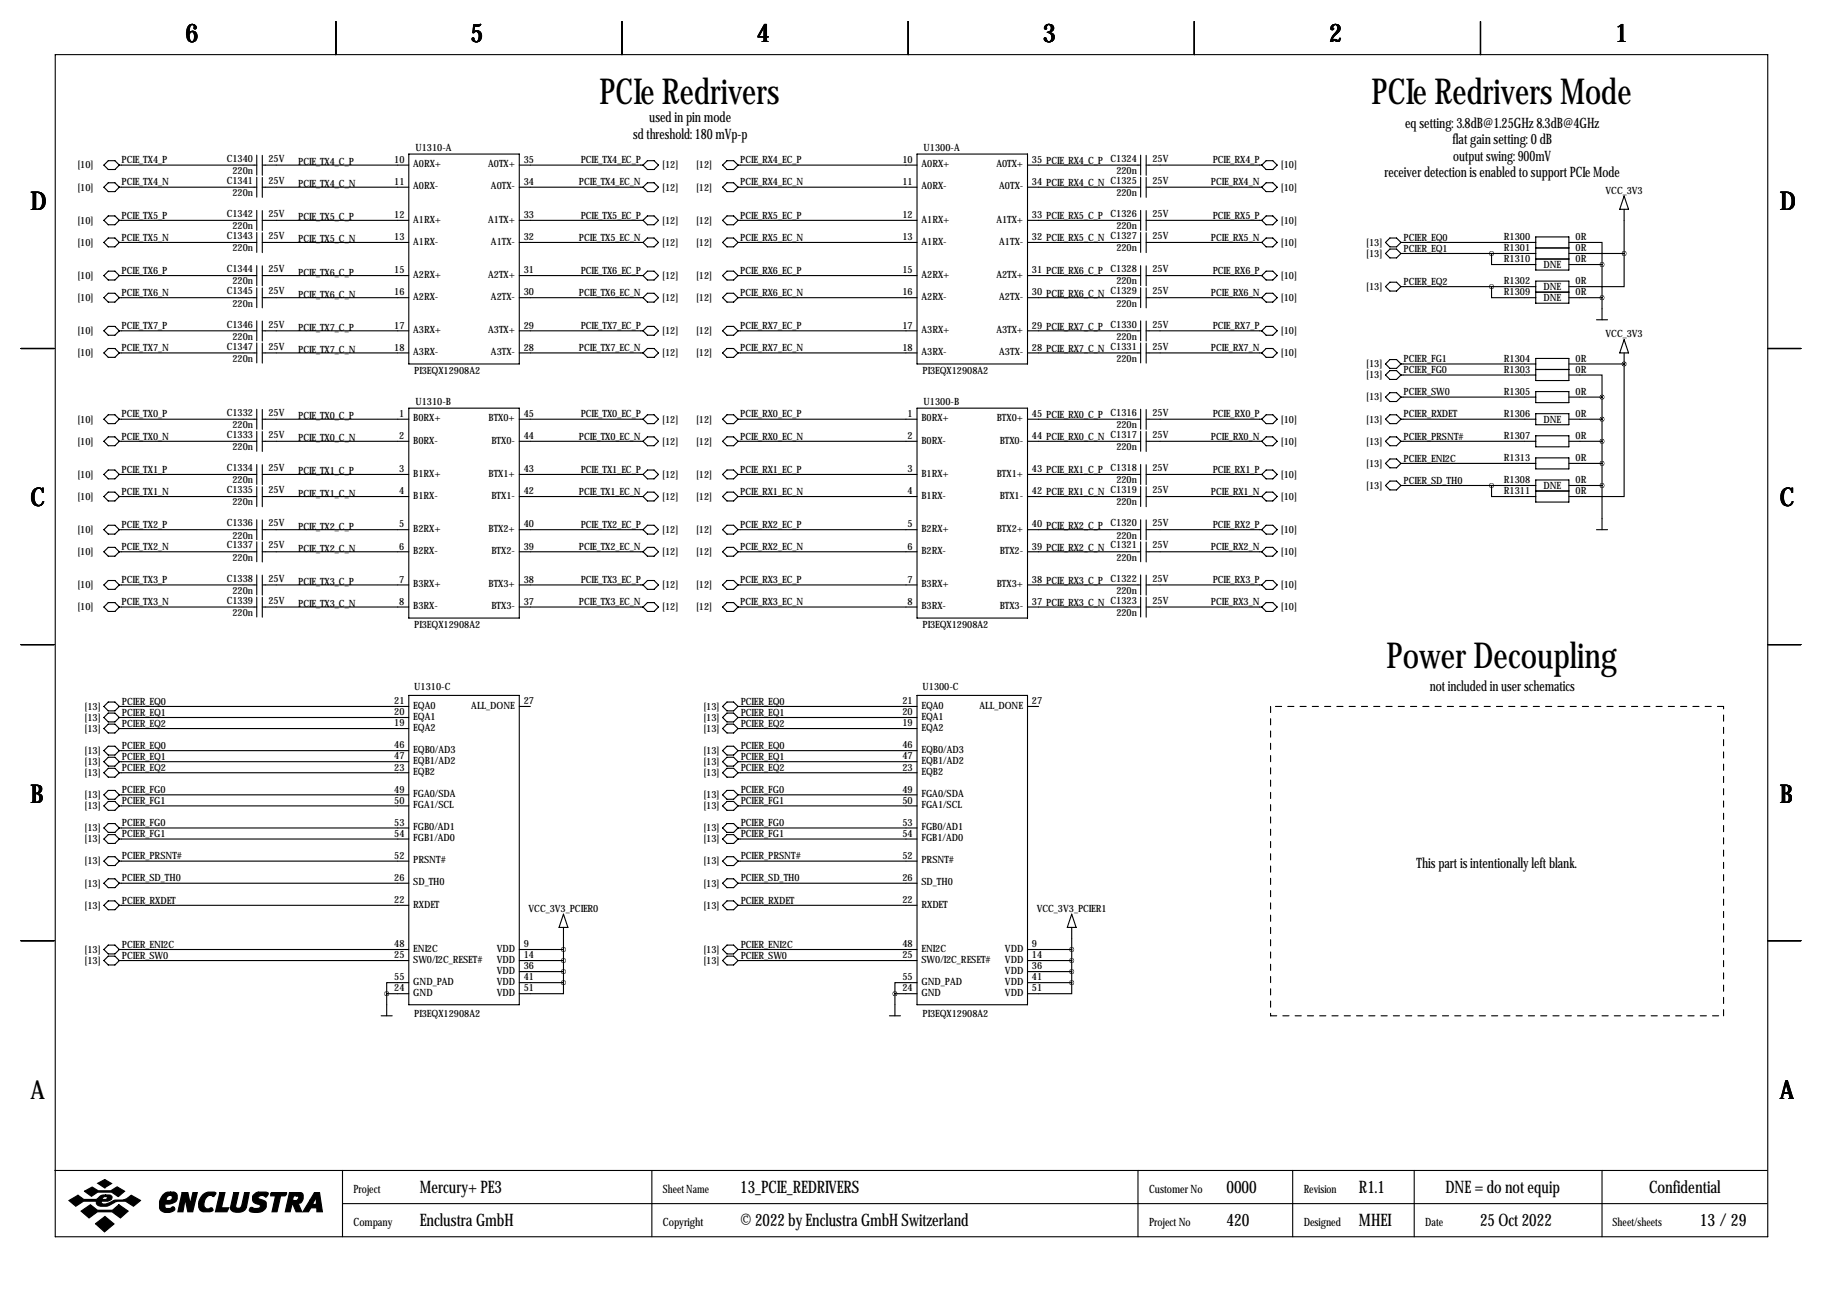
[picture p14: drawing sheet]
<svg xmlns="http://www.w3.org/2000/svg" width="419mm" height="297mm" viewBox="0 0 419 297" stroke-linecap="round" stroke-linejoin="round" font-family="sans-serif">
<defs><g id="words">
<g font-size="8.2">
<text x="137.8" y="24">PCIe Redrivers</text>
<text x="315.3" y="24">PCIe Redrivers Mode</text>
<text x="318.7" y="153.5">Power Decoupling</text>
</g>
<g font-size="5.9">
<text x="42.7" y="9.8">6</text>
<text x="108.2" y="9.8">5</text>
<text x="174" y="9.8">4</text>
<text x="239.8" y="9.8">3</text>
<text x="305.6" y="9.8">2</text>
<text x="371.3" y="9.8">1</text>
<text x="7" y="48.4">D</text>
<text x="409.2" y="48.4">D</text>
<text x="7" y="116.4">C</text>
<text x="409.2" y="116.4">C</text>
<text x="7" y="184.5">B</text>
<text x="409.2" y="184.5">B</text>
<text x="7" y="252.6">A</text>
<text x="409.2" y="252.6">A</text>
</g>
<g font-size="4">
<text x="96.5" y="274.2">Mercury+ PE3</text>
<text x="170.2" y="274.2">13_PCIE_REDRIVERS</text>
<text x="281.9" y="274.2">0000</text>
<text x="312.4" y="274.2">R1.1</text>
<text x="332.3" y="274.2">DNE = do not equip</text>
<text x="379.1" y="274.2">Confidential</text>
<text x="96.5" y="281.8">Enclustra GmbH</text>
<text x="170.2" y="281.8">© 2022 by Enclustra GmbH Switzerland</text>
<text x="281.9" y="281.8">420</text>
<text x="312.4" y="281.8">MHEI</text>
<text x="340.3" y="281.8">25 Oct 2022</text>
<text x="390.8" y="281.8">13/29</text>
</g>
<g font-size="3.3">
<text x="149.3" y="28.1">used in pin mode</text>
<text x="323" y="29.3">eq setting: 3.8dB@1.25GHz 8.3dB@4GHz</text>
<text x="145.5" y="31.9">sd threshold: 180 mVp-p</text>
<text x="333.9" y="33.1">flat gain setting: 0 dB</text>
<text x="318.3" y="40.8">receiver detection is enabled to support PCIe Mode</text>
<text x="334.1" y="36.9">output swing: 900mV</text>
<text x="328.7" y="158.9">not included in user schematics</text>
<text x="325.7" y="199.5">This part is intentionally left blank.</text>
</g>
<g font-size="2.6">
<text x="81.3" y="274.2">Project</text>
<text x="152.4" y="274.2">Sheet Name</text>
<text x="264.2" y="274.2">Customer No</text>
<text x="299.7" y="274.2">Revision</text>
<text x="81.3" y="281.8">Company</text>
<text x="152.4" y="281.8">Copyright</text>
<text x="264.2" y="281.8">Project No</text>
<text x="299.7" y="281.8">Designed</text>
<text x="327.7" y="281.8">Date</text>
<text x="370.7" y="281.8">Sheet/sheets</text>
</g>
<g font-size="2.3">
<text x="95.5" y="34.7">U1310-A</text>
<text x="212.3" y="34.7">U1300-A</text>
<text x="17.8" y="38.7">[10]</text>
<text x="27.9" y="37.6">PCIE_TX4_P</text>
<text x="52.1" y="37.2">C1340</text>
<text x="53.4" y="40">220n</text>
<text x="61.7" y="37.2">25V</text>
<text x="68.6" y="38">PCIE_TX4_C_P</text>
<text x="90.6" y="37.5">10</text>
<text x="95" y="38.5">A0RX+</text>
<text x="112.2" y="38.5">A0TX+</text>
<text x="120.4" y="37.5">35</text>
<text x="133.5" y="37.6">PCIE_TX4_EC_P</text>
<text x="152.2" y="38.7">[12]</text>
<text x="160" y="38.7">[12]</text>
<text x="170.2" y="37.6">PCIE_RX4_EC_P</text>
<text x="207.5" y="37.5">10</text>
<text x="211.8" y="38.5">A0RX+</text>
<text x="229.1" y="38.5">A0TX+</text>
<text x="237.2" y="37.5">35 PCIE_RX4_C_P C1324</text>
<text x="256.6" y="40">220n</text>
<text x="264.9" y="37.2">25V</text>
<text x="278.8" y="37.6">PCIE_RX4_P</text>
<text x="294.5" y="38.7">[10]</text>
<text x="17.8" y="43.8">[10]</text>
<text x="27.9" y="42.6">PCIE_TX4_N</text>
<text x="52.1" y="42.3">C1341</text>
<text x="53.4" y="45.1">220n</text>
<text x="61.7" y="42.3">25V</text>
<text x="68.6" y="43">PCIE_TX4_C_N</text>
<text x="90.6" y="42.5">11</text>
<text x="95" y="43.6">A0RX-</text>
<text x="112.9" y="43.6">A0TX-</text>
<text x="120.4" y="42.5">34</text>
<text x="133.1" y="42.6">PCIE_TX4_EC_N</text>
<text x="152.2" y="43.8">[12]</text>
<text x="160" y="43.8">[12]</text>
<text x="170.2" y="42.6">PCIE_RX4_EC_N</text>
<text x="207.5" y="42.5">11</text>
<text x="211.8" y="43.6">A0RX-</text>
<text x="229.7" y="43.6">A0TX-</text>
<text x="237.2" y="42.5">34 PCIE_RX4_C_N C1325</text>
<text x="256.6" y="45.1">220n</text>
<text x="264.9" y="42.3">25V</text>
<text x="278.4" y="42.6">PCIE_RX4_N</text>
<text x="294.5" y="43.8">[10]</text>
<text x="369.1" y="44.6">VCC_3V3</text>
<text x="17.8" y="51.4">[10]</text>
<text x="27.9" y="50.3">PCIE_TX5_P</text>
<text x="52.1" y="49.9">C1342</text>
<text x="53.4" y="52.7">220n</text>
<text x="61.7" y="49.9">25V</text>
<text x="68.6" y="50.7">PCIE_TX5_C_P</text>
<text x="90.6" y="50.2">12</text>
<text x="95" y="51.2">A1RX+</text>
<text x="112.2" y="51.2">A1TX+</text>
<text x="120.4" y="50.2">33</text>
<text x="133.5" y="50.3">PCIE_TX5_EC_P</text>
<text x="152.2" y="51.4">[12]</text>
<text x="160" y="51.4">[12]</text>
<text x="170.2" y="50.3">PCIE_RX5_EC_P</text>
<text x="207.5" y="50.2">12</text>
<text x="211.8" y="51.2">A1RX+</text>
<text x="229.1" y="51.2">A1TX+</text>
<text x="237.2" y="50.2">33 PCIE_RX5_C_P C1326</text>
<text x="256.6" y="52.7">220n</text>
<text x="264.9" y="49.9">25V</text>
<text x="278.8" y="50.3">PCIE_RX5_P</text>
<text x="294.5" y="51.4">[10]</text>
<text x="17.8" y="56.5">[10]</text>
<text x="27.9" y="55.3">PCIE_TX5_N</text>
<text x="52.1" y="55">C1343</text>
<text x="53.4" y="57.8">220n</text>
<text x="61.7" y="55">25V</text>
<text x="68.6" y="55.7">PCIE_TX5_C_N</text>
<text x="90.6" y="55.2">13</text>
<text x="95" y="56.3">A1RX-</text>
<text x="112.9" y="56.3">A1TX-</text>
<text x="120.4" y="55.2">32</text>
<text x="133.1" y="55.3">PCIE_TX5_EC_N</text>
<text x="152.2" y="56.5">[12]</text>
<text x="160" y="56.5">[12]</text>
<text x="170.2" y="55.3">PCIE_RX5_EC_N</text>
<text x="207.5" y="55.2">13</text>
<text x="211.8" y="56.3">A1RX-</text>
<text x="229.7" y="56.3">A1TX-</text>
<text x="237.2" y="55.2">32 PCIE_RX5_C_N C1327</text>
<text x="256.6" y="57.8">220n</text>
<text x="264.9" y="55">25V</text>
<text x="278.4" y="55.3">PCIE_RX5_N</text>
<text x="294.5" y="56.5">[10]</text>
<text x="314.1" y="56.5">[13]</text>
<text x="314.1" y="59">[13]</text>
<text x="322.7" y="55.3">PCIER_EQ0</text>
<text x="322.7" y="57.9">PCIER_EQ1</text>
<text x="345.7" y="55.2">R1300</text>
<text x="345.7" y="57.8">R1301</text>
<text x="362.2" y="55.2">0R</text>
<text x="362.2" y="57.8">0R</text>
<text x="17.8" y="64.1">[10]</text>
<text x="27.9" y="63">PCIE_TX6_P</text>
<text x="52.1" y="62.6">C1344</text>
<text x="53.4" y="65.4">220n</text>
<text x="61.7" y="62.6">25V</text>
<text x="68.6" y="63.4">PCIE_TX6_C_P</text>
<text x="90.6" y="62.9">15</text>
<text x="95" y="63.9">A2RX+</text>
<text x="112.2" y="63.9">A2TX+</text>
<text x="120.4" y="62.9">31</text>
<text x="133.5" y="63">PCIE_TX6_EC_P</text>
<text x="152.2" y="64.1">[12]</text>
<text x="160" y="64.1">[12]</text>
<text x="170.2" y="63">PCIE_RX6_EC_P</text>
<text x="207.5" y="62.9">15</text>
<text x="211.8" y="63.9">A2RX+</text>
<text x="229.1" y="63.9">A2TX+</text>
<text x="237.2" y="62.9">31 PCIE_RX6_C_P C1328</text>
<text x="256.6" y="65.4">220n</text>
<text x="264.9" y="62.6">25V</text>
<text x="278.8" y="63">PCIE_RX6_P</text>
<text x="294.5" y="64.1">[10]</text>
<text x="322.7" y="65.5">PCIER_EQ2</text>
<text x="345.7" y="65.4">R1302</text>
<text x="345.7" y="60.3">R1310</text>
<text x="354.8" y="61.6">DNE</text>
<text x="362.2" y="65.4">0R</text>
<text x="362.2" y="60.3">0R</text>
<text x="17.8" y="69.2">[10]</text>
<text x="27.9" y="68">PCIE_TX6_N</text>
<text x="52.1" y="67.7">C1345</text>
<text x="53.4" y="70.5">220n</text>
<text x="61.7" y="67.7">25V</text>
<text x="68.6" y="68.4">PCIE_TX6_C_N</text>
<text x="90.6" y="67.9">16</text>
<text x="95" y="69">A2RX-</text>
<text x="112.9" y="69">A2TX-</text>
<text x="120.4" y="67.9">30</text>
<text x="133.1" y="68">PCIE_TX6_EC_N</text>
<text x="152.2" y="69.2">[12]</text>
<text x="160" y="69.2">[12]</text>
<text x="170.2" y="68">PCIE_RX6_EC_N</text>
<text x="207.5" y="67.9">16</text>
<text x="211.8" y="69">A2RX-</text>
<text x="229.7" y="69">A2TX-</text>
<text x="237.2" y="67.9">30 PCIE_RX6_C_N C1329</text>
<text x="256.6" y="70.5">220n</text>
<text x="264.9" y="67.7">25V</text>
<text x="278.4" y="68">PCIE_RX6_N</text>
<text x="294.5" y="69.2">[10]</text>
<text x="314.1" y="66.7">[13]</text>
<text x="345.7" y="67.9">R1309</text>
<text x="354.8" y="66.7">DNE</text>
<text x="354.8" y="69.2">DNE</text>
<text x="362.2" y="67.9">0R</text>
<text x="17.8" y="76.8">[10]</text>
<text x="27.9" y="75.7">PCIE_TX7_P</text>
<text x="52.1" y="75.3">C1346</text>
<text x="61.7" y="75.3">25V</text>
<text x="68.6" y="76.1">PCIE_TX7_C_P</text>
<text x="90.6" y="75.6">17</text>
<text x="95" y="76.6">A3RX+</text>
<text x="112.2" y="76.6">A3TX+</text>
<text x="120.4" y="75.6">29</text>
<text x="133.5" y="75.7">PCIE_TX7_EC_P</text>
<text x="152.2" y="76.8">[12]</text>
<text x="160" y="76.8">[12]</text>
<text x="170.2" y="75.7">PCIE_RX7_EC_P</text>
<text x="207.5" y="75.6">17</text>
<text x="211.8" y="76.6">A3RX+</text>
<text x="229.1" y="76.6">A3TX+</text>
<text x="237.2" y="75.6">29 PCIE_RX7_C_P C1330</text>
<text x="264.9" y="75.3">25V</text>
<text x="278.8" y="75.7">PCIE_RX7_P</text>
<text x="294.5" y="76.8">[10]</text>
<text x="369.1" y="77.6">VCC_3V3</text>
<text x="17.8" y="81.9">[10]</text>
<text x="27.9" y="80.7">PCIE_TX7_N</text>
<text x="52.1" y="80.4">C1347</text>
<text x="53.4" y="78.1">220n</text>
<text x="53.4" y="83.2">220n</text>
<text x="61.7" y="80.4">25V</text>
<text x="68.6" y="81.1">PCIE_TX7_C_N</text>
<text x="90.6" y="80.6">18</text>
<text x="95" y="81.7">A3RX-</text>
<text x="112.9" y="81.7">A3TX-</text>
<text x="120.4" y="80.6">28</text>
<text x="133.1" y="80.7">PCIE_TX7_EC_N</text>
<text x="152.2" y="81.9">[12]</text>
<text x="160" y="81.9">[12]</text>
<text x="170.2" y="80.7">PCIE_RX7_EC_N</text>
<text x="207.5" y="80.6">18</text>
<text x="211.8" y="81.7">A3RX-</text>
<text x="229.7" y="81.7">A3TX-</text>
<text x="237.2" y="80.6">28 PCIE_RX7_C_N C1331</text>
<text x="256.6" y="78.1">220n</text>
<text x="256.6" y="83.2">220n</text>
<text x="264.9" y="80.4">25V</text>
<text x="278.4" y="80.7">PCIE_RX7_N</text>
<text x="294.5" y="81.9">[10]</text>
<text x="322.7" y="83.3">PCIER_FG1</text>
<text x="345.7" y="83.2">R1304</text>
<text x="362.2" y="83.2">0R</text>
<text x="95.2" y="86">PI3EQX12908A2</text>
<text x="212.1" y="86">PI3EQX12908A2</text>
<text x="314.1" y="87">[13]</text>
<text x="314.1" y="84.4">[13]</text>
<text x="322.7" y="85.8">PCIER_FG0</text>
<text x="345.7" y="85.7">R1303</text>
<text x="362.2" y="85.7">0R</text>
<text x="27.9" y="96">PCIE_TX0_P</text>
<text x="52.1" y="95.6">C1332</text>
<text x="61.7" y="95.6">25V</text>
<text x="91.8" y="95.9">1</text>
<text x="95.5" y="93.1">U1310-B</text>
<text x="120.4" y="95.9">45</text>
<text x="133.5" y="96">PCIE_TX0_EC_P</text>
<text x="170.2" y="96">PCIE_RX0_EC_P</text>
<text x="208.6" y="95.9">1</text>
<text x="212.3" y="93.1">U1300-B</text>
<text x="237.2" y="95.9">45 PCIE_RX0_C_P C1316</text>
<text x="264.9" y="95.6">25V</text>
<text x="278.8" y="96">PCIE_RX0_P</text>
<text x="314.1" y="92.1">[13]</text>
<text x="322.7" y="90.9">PCIER_SW0</text>
<text x="322.7" y="96">PCIER_RXDET</text>
<text x="345.7" y="90.8">R1305</text>
<text x="345.7" y="95.9">R1306</text>
<text x="362.2" y="90.8">0R</text>
<text x="362.2" y="95.9">0R</text>
<text x="17.8" y="97.1">[10]</text>
<text x="27.9" y="101.1">PCIE_TX0_N</text>
<text x="52.1" y="100.7">C1333</text>
<text x="53.4" y="98.4">220n</text>
<text x="61.7" y="100.7">25V</text>
<text x="68.6" y="96.4">PCIE_TX0_C_P</text>
<text x="68.6" y="101.5">PCIE_TX0_C_N</text>
<text x="91.8" y="101">2</text>
<text x="95" y="96.9">B0RX+</text>
<text x="95" y="102">B0RX-</text>
<text x="112.3" y="96.9">BTX0+</text>
<text x="113" y="102">BTX0-</text>
<text x="120.4" y="101">44</text>
<text x="133.1" y="101.1">PCIE_TX0_EC_N</text>
<text x="152.2" y="97.1">[12]</text>
<text x="160" y="97.1">[12]</text>
<text x="170.2" y="101.1">PCIE_RX0_EC_N</text>
<text x="208.6" y="101">2</text>
<text x="211.8" y="96.9">B0RX+</text>
<text x="211.8" y="102">B0RX-</text>
<text x="229.2" y="96.9">BTX0+</text>
<text x="229.8" y="102">BTX0-</text>
<text x="237.2" y="101">44 PCIE_RX0_C_N C1317</text>
<text x="256.6" y="98.4">220n</text>
<text x="264.9" y="100.7">25V</text>
<text x="278.4" y="101.1">PCIE_RX0_N</text>
<text x="294.5" y="97.1">[10]</text>
<text x="314.1" y="97.1">[13]</text>
<text x="322.7" y="101.1">PCIER_PRSNT#</text>
<text x="345.7" y="101">R1307</text>
<text x="354.8" y="97.1">DNE</text>
<text x="362.2" y="101">0R</text>
<text x="17.8" y="102.2">[10]</text>
<text x="53.4" y="103.5">220n</text>
<text x="152.2" y="102.2">[12]</text>
<text x="160" y="102.2">[12]</text>
<text x="256.6" y="103.5">220n</text>
<text x="294.5" y="102.2">[10]</text>
<text x="314.1" y="102.2">[13]</text>
<text x="314.1" y="107.3">[13]</text>
<text x="322.7" y="106.1">PCIER_ENI2C</text>
<text x="345.7" y="106">R1313</text>
<text x="362.2" y="106">0R</text>
<text x="17.8" y="109.8">[10]</text>
<text x="27.9" y="113.8">PCIE_TX1_N</text>
<text x="27.9" y="108.7">PCIE_TX1_P</text>
<text x="52.1" y="108.3">C1334</text>
<text x="52.1" y="113.4">C1335</text>
<text x="53.4" y="111.1">220n</text>
<text x="61.7" y="108.3">25V</text>
<text x="61.7" y="113.4">25V</text>
<text x="68.6" y="109.1">PCIE_TX1_C_P</text>
<text x="91.8" y="108.6">3</text>
<text x="91.8" y="113.7">4</text>
<text x="95" y="109.6">B1RX+</text>
<text x="112.3" y="109.6">BTX1+</text>
<text x="120.4" y="108.6">43</text>
<text x="120.4" y="113.7">42</text>
<text x="133.1" y="113.8">PCIE_TX1_EC_N</text>
<text x="133.5" y="108.7">PCIE_TX1_EC_P</text>
<text x="152.2" y="109.8">[12]</text>
<text x="160" y="109.8">[12]</text>
<text x="170.2" y="113.8">PCIE_RX1_EC_N</text>
<text x="170.2" y="108.7">PCIE_RX1_EC_P</text>
<text x="208.6" y="108.6">3</text>
<text x="208.6" y="113.7">4</text>
<text x="211.8" y="109.6">B1RX+</text>
<text x="229.2" y="109.6">BTX1+</text>
<text x="237.2" y="108.6">43 PCIE_RX1_C_P C1318</text>
<text x="237.2" y="113.7">42 PCIE_RX1_C_N C1319</text>
<text x="256.6" y="111.1">220n</text>
<text x="264.9" y="108.3">25V</text>
<text x="264.9" y="113.4">25V</text>
<text x="278.4" y="113.8">PCIE_RX1_N</text>
<text x="278.8" y="108.7">PCIE_RX1_P</text>
<text x="294.5" y="109.8">[10]</text>
<text x="314.1" y="112.4">[13]</text>
<text x="322.7" y="111.2">PCIER_SD_TH0</text>
<text x="345.7" y="111.1">R1308</text>
<text x="345.7" y="113.7">R1311</text>
<text x="354.8" y="112.4">DNE</text>
<text x="362.2" y="111.1">0R</text>
<text x="362.2" y="113.7">0R</text>
<text x="17.8" y="114.9">[10]</text>
<text x="53.4" y="116.2">220n</text>
<text x="68.6" y="114.2">PCIE_TX1_C_N</text>
<text x="95" y="114.7">B1RX-</text>
<text x="113" y="114.7">BTX1-</text>
<text x="152.2" y="114.9">[12]</text>
<text x="160" y="114.9">[12]</text>
<text x="211.8" y="114.7">B1RX-</text>
<text x="229.8" y="114.7">BTX1-</text>
<text x="256.6" y="116.2">220n</text>
<text x="294.5" y="114.9">[10]</text>
<text x="17.8" y="122.5">[10]</text>
<text x="27.9" y="121.4">PCIE_TX2_P</text>
<text x="52.1" y="121">C1336</text>
<text x="53.4" y="123.8">220n</text>
<text x="61.7" y="121">25V</text>
<text x="68.6" y="121.8">PCIE_TX2_C_P</text>
<text x="91.8" y="121.3">5</text>
<text x="95" y="122.3">B2RX+</text>
<text x="112.3" y="122.3">BTX2+</text>
<text x="120.4" y="121.3">40</text>
<text x="133.5" y="121.4">PCIE_TX2_EC_P</text>
<text x="152.2" y="122.5">[12]</text>
<text x="160" y="122.5">[12]</text>
<text x="170.2" y="121.4">PCIE_RX2_EC_P</text>
<text x="208.6" y="121.3">5</text>
<text x="211.8" y="122.3">B2RX+</text>
<text x="229.2" y="122.3">BTX2+</text>
<text x="237.2" y="121.3">40 PCIE_RX2_C_P C1320</text>
<text x="256.6" y="123.8">220n</text>
<text x="264.9" y="121">25V</text>
<text x="278.8" y="121.4">PCIE_RX2_P</text>
<text x="294.5" y="122.5">[10]</text>
<text x="17.8" y="127.6">[10]</text>
<text x="27.9" y="126.5">PCIE_TX2_N</text>
<text x="52.1" y="126.1">C1337</text>
<text x="53.4" y="128.9">220n</text>
<text x="61.7" y="126.1">25V</text>
<text x="68.6" y="126.9">PCIE_TX2_C_N</text>
<text x="91.8" y="126.4">6</text>
<text x="95" y="127.4">B2RX-</text>
<text x="113" y="127.4">BTX2-</text>
<text x="120.4" y="126.4">39</text>
<text x="133.1" y="126.5">PCIE_TX2_EC_N</text>
<text x="152.2" y="127.6">[12]</text>
<text x="160" y="127.6">[12]</text>
<text x="170.2" y="126.5">PCIE_RX2_EC_N</text>
<text x="208.6" y="126.4">6</text>
<text x="211.8" y="127.4">B2RX-</text>
<text x="229.8" y="127.4">BTX2-</text>
<text x="237.2" y="126.4">39 PCIE_RX2_C_N C1321</text>
<text x="256.6" y="128.9">220n</text>
<text x="264.9" y="126.1">25V</text>
<text x="278.4" y="126.5">PCIE_RX2_N</text>
<text x="294.5" y="127.6">[10]</text>
<text x="17.8" y="135.2">[10]</text>
<text x="27.9" y="134.1">PCIE_TX3_P</text>
<text x="52.1" y="133.7">C1338</text>
<text x="53.4" y="136.5">220n</text>
<text x="61.7" y="133.7">25V</text>
<text x="68.6" y="134.5">PCIE_TX3_C_P</text>
<text x="91.8" y="134">7</text>
<text x="95" y="135">B3RX+</text>
<text x="112.3" y="135">BTX3+</text>
<text x="120.4" y="134">38</text>
<text x="133.5" y="134.1">PCIE_TX3_EC_P</text>
<text x="152.2" y="135.2">[12]</text>
<text x="160" y="135.2">[12]</text>
<text x="170.2" y="134.1">PCIE_RX3_EC_P</text>
<text x="208.6" y="134">7</text>
<text x="211.8" y="135">B3RX+</text>
<text x="229.2" y="135">BTX3+</text>
<text x="237.2" y="134">38 PCIE_RX3_C_P C1322</text>
<text x="256.6" y="136.5">220n</text>
<text x="264.9" y="133.7">25V</text>
<text x="278.8" y="134.1">PCIE_RX3_P</text>
<text x="294.5" y="135.2">[10]</text>
<text x="17.8" y="140.3">[10]</text>
<text x="27.9" y="139.2">PCIE_TX3_N</text>
<text x="52.1" y="138.8">C1339</text>
<text x="53.4" y="141.6">220n</text>
<text x="61.7" y="138.8">25V</text>
<text x="68.6" y="139.6">PCIE_TX3_C_N</text>
<text x="91.8" y="139.1">8</text>
<text x="95" y="140.1">B3RX-</text>
<text x="113" y="140.1">BTX3-</text>
<text x="120.4" y="139.1">37</text>
<text x="133.1" y="139.2">PCIE_TX3_EC_N</text>
<text x="152.2" y="140.3">[12]</text>
<text x="160" y="140.3">[12]</text>
<text x="170.2" y="139.2">PCIE_RX3_EC_N</text>
<text x="208.6" y="139.1">8</text>
<text x="211.8" y="140.1">B3RX-</text>
<text x="229.8" y="140.1">BTX3-</text>
<text x="237.2" y="139.1">37 PCIE_RX3_C_N C1323</text>
<text x="256.6" y="141.6">220n</text>
<text x="264.9" y="138.8">25V</text>
<text x="278.4" y="139.2">PCIE_RX3_N</text>
<text x="294.5" y="140.3">[10]</text>
<text x="95.2" y="144.4">PI3EQX12908A2</text>
<text x="212.1" y="144.4">PI3EQX12908A2</text>
<text x="90.6" y="161.9">21</text>
<text x="95.2" y="158.6">U1310-C</text>
<text x="120.4" y="161.9">27</text>
<text x="207.5" y="161.9">21</text>
<text x="212.1" y="158.6">U1300-C</text>
<text x="237.2" y="161.9">27</text>
<text x="19.5" y="163.2">[13]</text>
<text x="19.5" y="165.7">[13]</text>
<text x="28" y="162">PCIER_EQ0</text>
<text x="28" y="164.6">PCIER_EQ1</text>
<text x="28" y="167.1">PCIER_EQ2</text>
<text x="90.6" y="164.5">20</text>
<text x="90.6" y="167">19</text>
<text x="95" y="162.9">EQA0</text>
<text x="95" y="165.5">EQA1</text>
<text x="108.4" y="162.9">ALL_DONE</text>
<text x="161.7" y="163.2">[13]</text>
<text x="161.7" y="165.7">[13]</text>
<text x="170.3" y="162">PCIER_EQ0</text>
<text x="170.3" y="164.6">PCIER_EQ1</text>
<text x="170.3" y="167.1">PCIER_EQ2</text>
<text x="207.5" y="164.5">20</text>
<text x="207.5" y="167">19</text>
<text x="211.8" y="162.9">EQA0</text>
<text x="211.8" y="165.5">EQA1</text>
<text x="225.2" y="162.9">ALL_DONE</text>
<text x="19.5" y="168.3">[13]</text>
<text x="19.5" y="173.3">[13]</text>
<text x="28" y="172.2">PCIER_EQ0</text>
<text x="90.6" y="172.1">46</text>
<text x="95" y="168">EQA2</text>
<text x="95" y="173.1">EQB0/AD3</text>
<text x="161.7" y="168.3">[13]</text>
<text x="161.7" y="173.3">[13]</text>
<text x="170.3" y="172.2">PCIER_EQ0</text>
<text x="207.5" y="172.1">46</text>
<text x="211.8" y="168">EQA2</text>
<text x="211.8" y="173.1">EQB0/AD3</text>
<text x="19.5" y="175.9">[13]</text>
<text x="19.5" y="178.4">[13]</text>
<text x="28" y="174.7">PCIER_EQ1</text>
<text x="28" y="177.3">PCIER_EQ2</text>
<text x="90.6" y="174.6">47</text>
<text x="90.6" y="177.2">23</text>
<text x="95" y="175.6">EQB1/AD2</text>
<text x="95" y="178.2">EQB2</text>
<text x="161.7" y="175.9">[13]</text>
<text x="161.7" y="178.4">[13]</text>
<text x="170.3" y="174.7">PCIER_EQ1</text>
<text x="170.3" y="177.3">PCIER_EQ2</text>
<text x="207.5" y="174.6">47</text>
<text x="207.5" y="177.2">23</text>
<text x="211.8" y="175.6">EQB1/AD2</text>
<text x="211.8" y="178.2">EQB2</text>
<text x="19.5" y="183.5">[13]</text>
<text x="28" y="182.3">PCIER_FG0</text>
<text x="28" y="184.9">PCIER_FG1</text>
<text x="90.6" y="182.2">49</text>
<text x="90.6" y="184.8">50</text>
<text x="95" y="183.3">FGA0/SDA</text>
<text x="95" y="185.8">FGA1/SCL</text>
<text x="161.7" y="183.5">[13]</text>
<text x="170.3" y="182.3">PCIER_FG0</text>
<text x="170.3" y="184.9">PCIER_FG1</text>
<text x="207.5" y="182.2">49</text>
<text x="207.5" y="184.8">50</text>
<text x="211.8" y="183.3">FGA0/SDA</text>
<text x="211.8" y="185.8">FGA1/SCL</text>
<text x="19.5" y="186">[13]</text>
<text x="19.5" y="191.1">[13]</text>
<text x="28" y="190">PCIER_FG0</text>
<text x="90.6" y="189.9">53</text>
<text x="95" y="190.9">FGB0/AD1</text>
<text x="161.7" y="186">[13]</text>
<text x="161.7" y="191.1">[13]</text>
<text x="170.3" y="190">PCIER_FG0</text>
<text x="207.5" y="189.9">53</text>
<text x="211.8" y="190.9">FGB0/AD1</text>
<text x="19.5" y="193.7">[13]</text>
<text x="28" y="192.5">PCIER_FG1</text>
<text x="28" y="197.6">PCIER_PRSNT#</text>
<text x="90.6" y="192.4">54</text>
<text x="90.6" y="197.5">52</text>
<text x="95" y="193.4">FGB1/AD0</text>
<text x="161.7" y="193.7">[13]</text>
<text x="170.3" y="192.5">PCIER_FG1</text>
<text x="170.3" y="197.6">PCIER_PRSNT#</text>
<text x="207.5" y="192.4">54</text>
<text x="207.5" y="197.5">52</text>
<text x="211.8" y="193.4">FGB1/AD0</text>
<text x="19.5" y="198.7">[13]</text>
<text x="19.5" y="203.8">[13]</text>
<text x="28" y="202.7">PCIER_SD_TH0</text>
<text x="90.6" y="202.6">26</text>
<text x="95" y="198.5">PRSNT#</text>
<text x="95" y="203.6">SD_TH0</text>
<text x="161.7" y="198.7">[13]</text>
<text x="161.7" y="203.8">[13]</text>
<text x="170.3" y="202.7">PCIER_SD_TH0</text>
<text x="207.5" y="202.6">26</text>
<text x="211.8" y="198.5">PRSNT#</text>
<text x="211.8" y="203.6">SD_TH0</text>
<text x="19.5" y="208.9">[13]</text>
<text x="28" y="207.7">PCIER_RXDET</text>
<text x="90.6" y="207.6">22</text>
<text x="95" y="208.7">RXDET</text>
<text x="121.5" y="209.7">VCC_3V3_PCIER0</text>
<text x="161.7" y="208.9">[13]</text>
<text x="170.3" y="207.7">PCIER_RXDET</text>
<text x="207.5" y="207.6">22</text>
<text x="211.8" y="208.7">RXDET</text>
<text x="238.4" y="209.7">VCC_3V3_PCIER1</text>
<text x="19.5" y="219.1">[13]</text>
<text x="19.5" y="221.6">[13]</text>
<text x="28" y="217.9">PCIER_ENI2C</text>
<text x="28" y="220.4">PCIER_SW0</text>
<text x="90.6" y="217.8">48</text>
<text x="90.6" y="220.3">25</text>
<text x="95" y="218.8">ENI2C</text>
<text x="95" y="221.4">SW0/I2C_RESET#</text>
<text x="114.2" y="218.8">VDD</text>
<text x="114.2" y="221.4">VDD</text>
<text x="120.4" y="217.8">9</text>
<text x="120.4" y="220.3">14</text>
<text x="161.7" y="219.1">[13]</text>
<text x="161.7" y="221.6">[13]</text>
<text x="170.3" y="217.9">PCIER_ENI2C</text>
<text x="170.3" y="220.4">PCIER_SW0</text>
<text x="207.5" y="217.8">48</text>
<text x="207.5" y="220.3">25</text>
<text x="211.8" y="218.8">ENI2C</text>
<text x="211.8" y="221.4">SW0/I2C_RESET#</text>
<text x="231" y="218.8">VDD</text>
<text x="231" y="221.4">VDD</text>
<text x="237.2" y="217.8">9</text>
<text x="237.2" y="220.3">14</text>
<text x="90.6" y="225.4">55</text>
<text x="90.6" y="228">24</text>
<text x="95" y="226.4">GND_PAD</text>
<text x="114.2" y="223.9">VDD</text>
<text x="114.2" y="226.4">VDD</text>
<text x="120.4" y="222.9">36</text>
<text x="120.4" y="225.4">41</text>
<text x="120.4" y="228">51</text>
<text x="207.5" y="225.4">55</text>
<text x="207.5" y="228">24</text>
<text x="211.8" y="226.4">GND_PAD</text>
<text x="231" y="223.9">VDD</text>
<text x="231" y="226.4">VDD</text>
<text x="237.2" y="222.9">36</text>
<text x="237.2" y="225.4">41</text>
<text x="237.2" y="228">51</text>
<text x="95" y="229">GND</text>
<text x="95.2" y="233.8">PI3EQX12908A2</text>
<text x="114.2" y="229">VDD</text>
<text x="211.8" y="229">GND</text>
<text x="212.1" y="233.8">PI3EQX12908A2</text>
<text x="231" y="229">VDD</text>
</g>
</g></defs>
<g fill="none" stroke="#000" stroke-width=".25">
<path d="M12.7 12.6h393.7v271.7h-393.7zM77.2 4.9v7.7M143 4.9v7.7M208.8 4.9v7.7M274.6 4.9v7.7M340.4 4.9v7.7M24.9 36.9h1.5l1 1.1-1 1h-1.5l-1-1zM27.4 38h31.6M59 35.7v4.5M60.3 38h33.7M60.3 35.7v4.6M94 35.4h25.4v48.3h-25.4z"/>
<path d="M119.4 38h28.4M147.8 38l1-1.1h1.6l1 1.1-1 1h-1.6zM166.1 38l1-1.1h1.6l1 1.1-1 1h-1.6zM169.7 38h41.1M210.8 35.4h25.4v48.3h-25.4zM236.2 38h26M262.2 35.7v4.5M263.5 35.7v4.6M263.5 38h26.6M291.1 36.9h1.5l1 1.1-1 1h-1.5l-1-1zM24.9 42h1.5l1 1-1 1.1h-1.5l-1-1.1zM24.9 49.6h1.5l1 1.1-1 1h-1.5l-1-1z"/>
<path d="M24.9 54.7h1.5l1 1-1 1.1h-1.5l-1-1.1zM27.4 43h31.6M27.4 50.7h31.6M27.4 55.7h31.6M59 40.8v4.5M59 48.4v4.5M59 53.5v4.5M60.3 43h33.7M60.3 50.7h33.7M60.3 55.7h33.7M60.3 40.8v4.6M60.3 48.4v4.6"/>
<path d="M60.3 53.5v4.6M119.4 43h28.4M119.4 50.7h28.4M119.4 55.7h28.4M147.8 43l1-1h1.6l1 1-1 1.1h-1.6zM147.8 50.7l1-1.1h1.6l1 1.1-1 1h-1.6zM147.8 55.7l1-1h1.6l1 1-1 1.1h-1.6zM166.1 43l1-1h1.6l1 1-1 1.1h-1.6zM166.1 50.7l1-1.1h1.6l1 1.1-1 1h-1.6zM166.1 55.7l1-1h1.6l1 1-1 1.1h-1.6zM169.7 43h41.1M169.7 50.7h41.1"/>
<path d="M169.7 55.7h41.1M236.2 43h26M236.2 50.7h26M236.2 55.7h26M262.2 40.8v4.5M262.2 48.4v4.5M262.2 53.5v4.5M263.5 40.8v4.6M263.5 48.4v4.6M263.5 53.5v4.6M263.5 43h26.6M263.5 50.7h26.6"/>
<path d="M263.5 55.7h26.6M291.1 42h1.5l1 1-1 1.1h-1.5l-1-1.1zM291.1 49.6h1.5l1 1.1-1 1h-1.5l-1-1zM291.1 54.7h1.5l1 1-1 1.1h-1.5l-1-1.1zM318.5 55.7l1-1h1.6l1 1-1 1.1h-1.6zM318.5 58.3l1-1h1.6l1 1-1 1h-1.6zM322.1 55.7h31M322.1 58.3h31M342.9 58.3v2.5h10.2M353.1 54.5h7.6v7.6h-7.6zM353.1 57h7.6M353.1 59.5h7.6"/>
<path d="M360.7 55.7h7.6v5.1M360.7 58.3h12.7M373.4 58.3v7.6h-12.7M373.4 45.1l1 3h-2zM373.4 48.1v10.2M24.9 62.3h1.5l1 1.1-1 1h-1.5l-1-1zM24.9 67.4h1.5l1 1-1 1.1h-1.5l-1-1.1zM24.9 75h1.5l1 1.1-1 1h-1.5l-1-1zM27.4 63.4h31.6M27.4 68.4h31.6M27.4 76.1h31.6M59 61.1v4.5"/>
<path d="M59 66.2v4.5M59 73.8v4.5M59 78.9v4.5M60.3 63.4h33.7M60.3 68.4h33.7M60.3 76.1h33.7M60.3 61.1v4.6M60.3 66.2v4.6M60.3 73.8v4.6M60.3 78.9v4.6M119.4 63.4h28.4M119.4 68.4h28.4"/>
<path d="M119.4 76.1h28.4M147.8 63.4l1-1.1h1.6l1 1.1-1 1h-1.6zM147.8 76.1l1-1.1h1.6l1 1.1-1 1h-1.6zM148.8 67.4h1.6l1 1-1 1.1h-1.6l-1-1.1zM166.1 63.4l1-1.1h1.6l1 1.1-1 1h-1.6zM166.1 76.1l1-1.1h1.6l1 1.1-1 1h-1.6zM167.1 67.4h1.6l1 1-1 1.1h-1.6l-1-1.1zM169.7 63.4h41.1M169.7 68.4h41.1M169.7 76.1h41.1M236.2 63.4h26M236.2 68.4h26"/>
<path d="M236.2 76.1h26M262.2 61.1v4.5M262.2 66.2v4.5M262.2 73.8v4.5M262.2 78.9v4.5M263.5 61.1v4.6M263.5 66.2v4.6M263.5 73.8v4.6M263.5 78.9v4.6M263.5 63.4h26.6M263.5 68.4h26.6M263.5 76.1h26.6"/>
<path d="M291.1 62.3h1.5l1 1.1-1 1h-1.5l-1-1zM291.1 67.4h1.5l1 1-1 1.1h-1.5l-1-1.1zM291.1 75h1.5l1 1.1-1 1h-1.5l-1-1zM318.5 65.9l1-1h1.6l1 1-1 1h-1.6zM322.1 65.9h31M342.9 65.9v2.5h10.2M353.1 64.6h7.6v5.1h-7.6zM353.1 67.2h7.6M360.7 68.4h7.6M360.7 60.8h7.6M367 73.5h2.6M368.3 60.8v12.7"/>
<path d="M373.4 78.1l1 3h-2zM4.8 80.1h7.6M24.9 80.1h1.5l1 1-1 1.1h-1.5l-1-1.1zM24.9 95.4h1.5l1 1-1 1h-1.5l-1-1zM27.4 96.4h31.6M27.4 81.1h31.6M59 94.1v4.6M59 99.2v4.5M60.3 96.4h33.7M60.3 81.1h33.7M60.3 94.1v4.6M60.3 99.2v4.6"/>
<path d="M94 93.8h25.4v48.3h-25.4zM119.4 96.4h28.4M119.4 81.1h28.4M147.8 81.1l1-1h1.6l1 1-1 1.1h-1.6zM147.8 96.4l1-1h1.6l1 1-1 1h-1.6zM166.1 81.1l1-1h1.6l1 1-1 1.1h-1.6zM166.1 96.4l1-1h1.6l1 1-1 1h-1.6zM169.7 96.4h41.1M169.7 81.1h41.1M210.8 93.8h25.4v48.3h-25.4zM236.2 96.4h26M236.2 81.1h26"/>
<path d="M262.2 94.1v4.6M262.2 99.2v4.5M263.5 96.4h26.6M263.5 94.1v4.6M263.5 99.2v4.6M263.5 81.1h26.6M290.1 81.1l1-1h1.5l1 1-1 1.1h-1.5zM291.1 95.4h1.5l1 1-1 1h-1.5l-1-1zM318.5 96.4l1-1h1.6l1 1-1 1h-1.6zM318.5 86.2l1-1h1.6l1 1-1 1h-1.6zM318.5 83.7l1-1h1.6l1 1-1 1h-1.6zM318.5 91.3l1-1h1.6l1 1-1 1h-1.6z"/>
<path d="M322.1 96.4h31M322.1 86.2h31M322.1 83.7h31M322.1 91.3h31M353.1 82.4h7.6v5.1h-7.6zM353.1 90h7.6v2.6h-7.6zM353.1 95.1h7.6v2.5h-7.6zM353.1 84.9h7.6M360.7 86.2h7.6v5.1M360.7 96.4h7.6M360.7 83.7h12.7M360.7 91.3h7.6"/>
<path d="M368.3 91.3v30.5M373.4 83.7v30.5h-12.7M373.4 83.7h.1M373.4 81.1v2.6M406.4 80.1h7.6M24.9 100.4h1.5l1 1.1-1 1h-1.5l-1-1zM24.9 108.1h1.5l1 1-1 1h-1.5l-1-1zM24.9 113.1h1.5l1 1.1-1 1h-1.5l-1-1zM27.4 101.5h31.6M27.4 109.1h31.6M27.4 114.2h31.6M59 106.8v4.6"/>
<path d="M59 111.9v4.5M59 119.5v4.6M60.3 101.5h33.7M60.3 109.1h33.7M60.3 114.2h33.7M60.3 106.8v4.6M60.3 111.9v4.6M60.3 119.5v4.6M119.4 101.5h28.4M119.4 109.1h28.4M119.4 114.2h28.4M147.8 101.5l1-1.1h1.6l1 1.1-1 1h-1.6z"/>
<path d="M147.8 109.1l1-1h1.6l1 1-1 1h-1.6zM147.8 114.2l1-1.1h1.6l1 1.1-1 1h-1.6zM166.1 101.5l1-1.1h1.6l1 1.1-1 1h-1.6zM166.1 109.1l1-1h1.6l1 1-1 1h-1.6zM166.1 114.2l1-1.1h1.6l1 1.1-1 1h-1.6zM169.7 101.5h41.1M169.7 109.1h41.1M169.7 114.2h41.1M236.2 101.5h26M236.2 109.1h26M236.2 114.2h26M262.2 106.8v4.6"/>
<path d="M262.2 111.9v4.5M262.2 119.5v4.6M263.5 106.8v4.6M263.5 111.9v4.6M263.5 119.5v4.6M263.5 101.5h26.6M263.5 109.1h26.6M263.5 114.2h26.6M291.1 100.4h1.5l1 1.1-1 1h-1.5l-1-1zM291.1 108.1h1.5l1 1-1 1h-1.5l-1-1zM291.1 113.1h1.5l1 1.1-1 1h-1.5l-1-1zM318.5 101.5l1-1.1h1.6l1 1.1-1 1h-1.6z"/>
<path d="M318.5 106.5l1-1h1.6l1 1-1 1.1h-1.6zM318.5 111.6l1-1h1.6l1 1-1 1h-1.6zM322.1 101.5h31M322.1 106.5h31M322.1 111.6h31M342.9 111.6v2.6h10.2M353.1 100.2h7.6v2.5h-7.6zM353.1 105.3h7.6v2.5h-7.6zM353.1 110.3h7.6v5.1h-7.6zM353.1 112.9h7.6M360.7 101.5h7.6M360.7 106.5h7.6"/>
<path d="M360.7 111.6h7.6M24.9 120.8h1.5l1 1-1 1h-1.5l-1-1zM24.9 125.8h1.5l1 1.1-1 1h-1.5l-1-1zM24.9 133.5h1.5l1 1-1 1h-1.5l-1-1zM24.9 138.5h1.5l1 1.1-1 1h-1.5l-1-1zM27.4 121.8h31.6M27.4 126.9h31.6M27.4 134.5h31.6M27.4 139.6h31.6M59 124.6v4.5M59 132.2v4.6M59 137.3v4.5"/>
<path d="M60.3 121.8h33.7M60.3 126.9h33.7M60.3 134.5h33.7M60.3 139.6h33.7M60.3 124.6v4.6M60.3 132.2v4.6M60.3 137.3v4.6M119.4 121.8h28.4M119.4 126.9h28.4M119.4 134.5h28.4M119.4 139.6h28.4M147.8 121.8l1-1h1.6l1 1-1 1h-1.6z"/>
<path d="M147.8 126.9l1-1.1h1.6l1 1.1-1 1h-1.6zM147.8 134.5l1-1h1.6l1 1-1 1h-1.6zM147.8 139.6l1-1.1h1.6l1 1.1-1 1h-1.6zM166.1 121.8l1-1h1.6l1 1-1 1h-1.6zM166.1 126.9l1-1.1h1.6l1 1.1-1 1h-1.6zM166.1 134.5l1-1h1.6l1 1-1 1h-1.6zM166.1 139.6l1-1.1h1.6l1 1.1-1 1h-1.6zM169.7 121.8h41.1M169.7 126.9h41.1M169.7 134.5h41.1M169.7 139.6h41.1M236.2 121.8h26"/>
<path d="M236.2 126.9h26M236.2 134.5h26M236.2 139.6h26M262.2 124.6v4.5M262.2 132.2v4.6M262.2 137.3v4.5M263.5 124.6v4.6M263.5 132.2v4.6M263.5 137.3v4.6M263.5 121.8h26.6M263.5 126.9h26.6M263.5 134.5h26.6"/>
<path d="M263.5 139.6h26.6M291.1 120.8h1.5l1 1-1 1h-1.5l-1-1zM291.1 125.8h1.5l1 1.1-1 1h-1.5l-1-1zM291.1 133.5h1.5l1 1-1 1h-1.5l-1-1zM291.1 138.5h1.5l1 1.1-1 1h-1.5l-1-1zM367 121.8h2.6M4.8 148.2h7.6M94 159.9h25.4v71.1h-25.4zM210.8 159.9h25.4v71.1h-25.4zM406.4 148.2h7.6M23.9 167.5l1-1h1.5l1 1-1 1h-1.5zM24.9 161.4h1.5l1 1-1 1h-1.5l-1-1z"/>
<path d="M24.9 163.9h1.5l1 1.1-1 1h-1.5l-1-1zM24.9 171.6h1.5l1 1-1 1h-1.5l-1-1zM24.9 174.1h1.5l1 1-1 1h-1.5l-1-1zM24.9 176.6h1.5l1 1.1-1 1h-1.5l-1-1zM27.4 162.4h66.6M27.4 165h66.6M27.4 167.5h66.6M27.4 172.6h66.6M27.4 175.1h66.6M27.4 177.7h66.6M119.4 162.4h2.5M166.1 162.4l1-1h1.6l1 1-1 1h-1.6z"/>
<path d="M166.1 165l1-1.1h1.6l1 1.1-1 1h-1.6zM166.1 167.5l1-1h1.6l1 1-1 1h-1.6zM166.1 172.6l1-1h1.6l1 1-1 1h-1.6zM166.1 175.1l1-1h1.6l1 1-1 1h-1.6zM166.1 177.7l1-1.1h1.6l1 1.1-1 1h-1.6zM169.7 162.4h41.1M169.7 165h41.1M169.7 167.5h41.1M169.7 172.6h41.1M169.7 175.1h41.1M169.7 177.7h41.1M236.2 162.4h2.6"/>
<path d="M23.9 192.9l1-1h1.5l1 1-1 1h-1.5zM24.9 184.3h1.5l1 1-1 1h-1.5l-1-1zM24.9 181.7h1.5l1 1-1 1.1h-1.5l-1-1.1zM24.9 189.3h1.5l1 1.1-1 1h-1.5l-1-1zM24.9 197h1.5l1 1-1 1h-1.5l-1-1zM27.4 182.7h66.6M27.4 185.3h66.6M27.4 190.4h66.6M27.4 192.9h66.6M27.4 198h66.6M166.1 185.3l1-1h1.6l1 1-1 1h-1.6zM166.1 190.4l1-1.1h1.6l1 1.1-1 1h-1.6z"/>
<path d="M166.1 192.9l1-1h1.6l1 1-1 1h-1.6zM166.1 198l1-1h1.6l1 1-1 1h-1.6zM167.1 181.7h1.6l1 1-1 1.1h-1.6l-1-1.1zM169.7 182.7h41.1M169.7 185.3h41.1M169.7 190.4h41.1M169.7 192.9h41.1M169.7 198h41.1M4.8 216.3h7.6M24.9 217.3h1.5l1 1-1 1h-1.5l-1-1zM24.9 202h1.5l1 1.1-1 1h-1.5l-1-1zM24.9 207.1h1.5l1 1-1 1.1h-1.5l-1-1.1z"/>
<path d="M24.9 219.8h1.5l1 1-1 1.1h-1.5l-1-1.1zM27.4 203.1h66.6M27.4 208.1h66.6M27.4 218.3h66.6M119.4 218.3h10.1M129.5 210.2l1.1 3h-2.1zM129.5 213.2v12.7M166.1 203.1l1-1.1h1.6l1 1.1-1 1h-1.6zM166.1 208.1l1-1h1.6l1 1-1 1.1h-1.6zM166.1 218.3l1-1h1.6l1 1-1 1h-1.6zM169.7 203.1h41.1M169.7 208.1h41.1"/>
<path d="M169.7 218.3h41.1M236.2 218.3h10.2M246.4 210.2l1 3h-2zM246.4 213.2v12.7M406.4 216.3h7.6M27.4 220.8h66.6M87.6 233.5h2.6M88.9 228.5h5.1M88.9 228.5v5M94 225.9h-5.1v2.6M119.4 220.8h10.1M119.4 225.9h10.1"/>
<path d="M119.4 223.4h10.1M129.5 225.9v2.6h-10.1M166.1 220.8l1-1h1.6l1 1-1 1.1h-1.6zM169.7 220.8h41.1M204.5 233.5h2.5M205.7 228.5h5.1M205.7 228.5v5M210.8 225.9h-5.1v2.6M236.2 220.8h10.2M236.2 225.9h10.2M236.2 223.4h10.2M246.4 225.9v2.6h-10.2"/>
<path d="M12.6 269.1h393.7M78.7 269.1v15.2M78.7 276.7h327.6M149.9 269.1v15.2M261.6 269.1v15.2M297.2 269.1v15.2M325.1 269.1v15.2M368.3 269.1v15.2"/>
</g>
<g fill="#000" stroke="#000" stroke-width=".25">
<path d="M15.8 276l2.1-1.2 1.4 1h2.8l.3-.2a1.77 1.77 0 0 1 1.9-.9v.4l-.6 .2-.2 .5h.9l.3-.6-.4-.1v-.4h.9a.59 .59 0 0 1 .6 .7l-.2 .4-.8 .4h-1.4l-.1 .1 .1 .4a3.2 3.2 0 0 0 2.7-.7l.3-.1a4 4 0 0 0 3.8-1.1l2.1 1.2-1.6 1.3a4 4 0 0 0-5.5-.2 2.66 2.66 0 0 1-2.9-.2l-.1-.7h-3l-1.8 1.1zM19.4 273.9l1.8-1 1.4 .9h2.9l1.4-.9 1.8 1-1.5 1.2-1.5-1h-3.2l-1.5 .9zM22.5 272l1.6-.8 1.6 .9-1.6 1zM18.6 278.4l2.2-1.4 1.6 1.2h3.5l1.4-1.2 2.2 1.4-1.8 1.6-1.9-1.4h-3.4l-1.9 1.4zM37.4 274.7a1.75 1.75 0 0 1 1.8-.6v.7a.82 .82 0 0 0-.8 1.2h.6a.6 .6 0 0 0 .6-.5 .6 .6 0 0 0-.4-.7v-.7h.8l.5 .3a1.61 1.61 0 0 1 0 1.7 1.61 1.61 0 0 1-1.5 .7h-1v.9l.2 .1h.9l.7-.4 .4 .4a1.06 1.06 0 0 1-1.3 1 1.82 1.82 0 0 1-2.2-1.1 3.5 3.5 0 0 1 .7-3zM41.9 274.2h1.3l.5 2.6 .6-2.6h1.1l-1.1 4.4h-1.1l-.6-2.9-.5 2.9h-1.2zM46.7 274.6a2.78 2.78 0 0 1 2.9-.4l-.4 .9a1.32 1.32 0 0 0-2.1 .8l-.2 .8a.98 .98 0 0 0 1.1 1.2 .55 .55 0 0 1 .6-.2 .55 .55 0 0 1 .4 .6l-.7 .3-1.8-.1a1.79 1.79 0 0 1-.8-2.3zM50.5 274.2h1.2l-.8 3.5h1.7l-.4 .9h-2.7zM53.7 274.2h1.2l-.7 3.1a.73 .73 0 0 0 .7 .5 .73 .73 0 0 0 .7-.6l.6-3h1.1l-.7 3.4a2.28 2.28 0 0 1-3.6 .4v-.4zM58.3 274.7l.8-.6h2.1l.5 .2v.2l-.6 .7a.96 .96 0 0 0-1-.4 .96 .96 0 0 0-.8 .6l1.7 .8a1.71 1.71 0 0 1-.1 1.8 1.71 1.71 0 0 1-1.7 .8l-1.4-.2a.51 .51 0 0 1-.4-.7 .51 .51 0 0 1 .8-.2l1 .1a.52 .52 0 0 0 .6-.2 .52 .52 0 0 0-.2-.7 1.39 1.39 0 0 1-1.4-.6 1.39 1.39 0 0 1 .1-1.6zM62.2 274.4l.2-.2h3.5l-.1 .4-.3 .3h-1l-.8 3.7h-1.2l.8-3.7h-1.1zM66.5 274.2h1.7v.7h-.7l-.2 1.1h.9l.3-.3a.44 .44 0 0 0 .1-.5 .44 .44 0 0 0-.4-.3v-.7h1l.3 .2 .2 .3v.9a1.03 1.03 0 0 1-1.2 1l.9 2h-1.3l-.8-1.8h-.1l-.5 1.8h-1.1z"/>
<path d="M72.3 274.2h1.2l.6 4.4h-1.3v-.9h-1.3l-.6 .9h-1.3l1.7-2.7h1l-.4 .8 .2 .2h.4l.2-.2v-1.5l-.4 .7h-1zM21.9 281.3l2.2-1.6 2.1 1.7-2.2 1.8z"/>
</g>
<path d="M292.1 162.4v71.1M396.2 162.4h-104.1M292.1 233.5h104.1M396.2 233.5v-71.1" fill="none" stroke="#000" stroke-width=".25" stroke-dasharray="1.4 1.4"/>
<path d="M373.3 58.3a.05 .05 0 0 0 .1 0 .05 .05 0 0 0-.1 0zM129.5 225.9a.05 .05 0 0 0 .1 0 .05 .05 0 0 0-.1 0zM129.5 223.4a.05 .05 0 0 0 .1 0 .05 .05 0 0 0-.1 0zM129.5 220.8a.05 .05 0 0 0 .1 0 .05 .05 0 0 0-.1 0zM129.5 218.3a.05 .05 0 0 0 .1 0 .05 .05 0 0 0-.1 0zM205.7 228.5a.05 .05 0 0 0 .1 0 .05 .05 0 0 0-.1 0zM246.3 225.9a.05 .05 0 0 0 .1 0 .05 .05 0 0 0-.1 0zM246.3 223.4a.05 .05 0 0 0 .1 0 .05 .05 0 0 0-.1 0zM246.3 220.8a.05 .05 0 0 0 .1 0 .05 .05 0 0 0-.1 0zM246.3 218.3a.05 .05 0 0 0 .1 0 .05 .05 0 0 0-.1 0zM373.3 83.7a.05 .05 0 0 0 .1 0 .05 .05 0 0 0-.1 0z" fill="#000" stroke="#000" stroke-width="1"/>
<use href="#words"/>
</svg>
